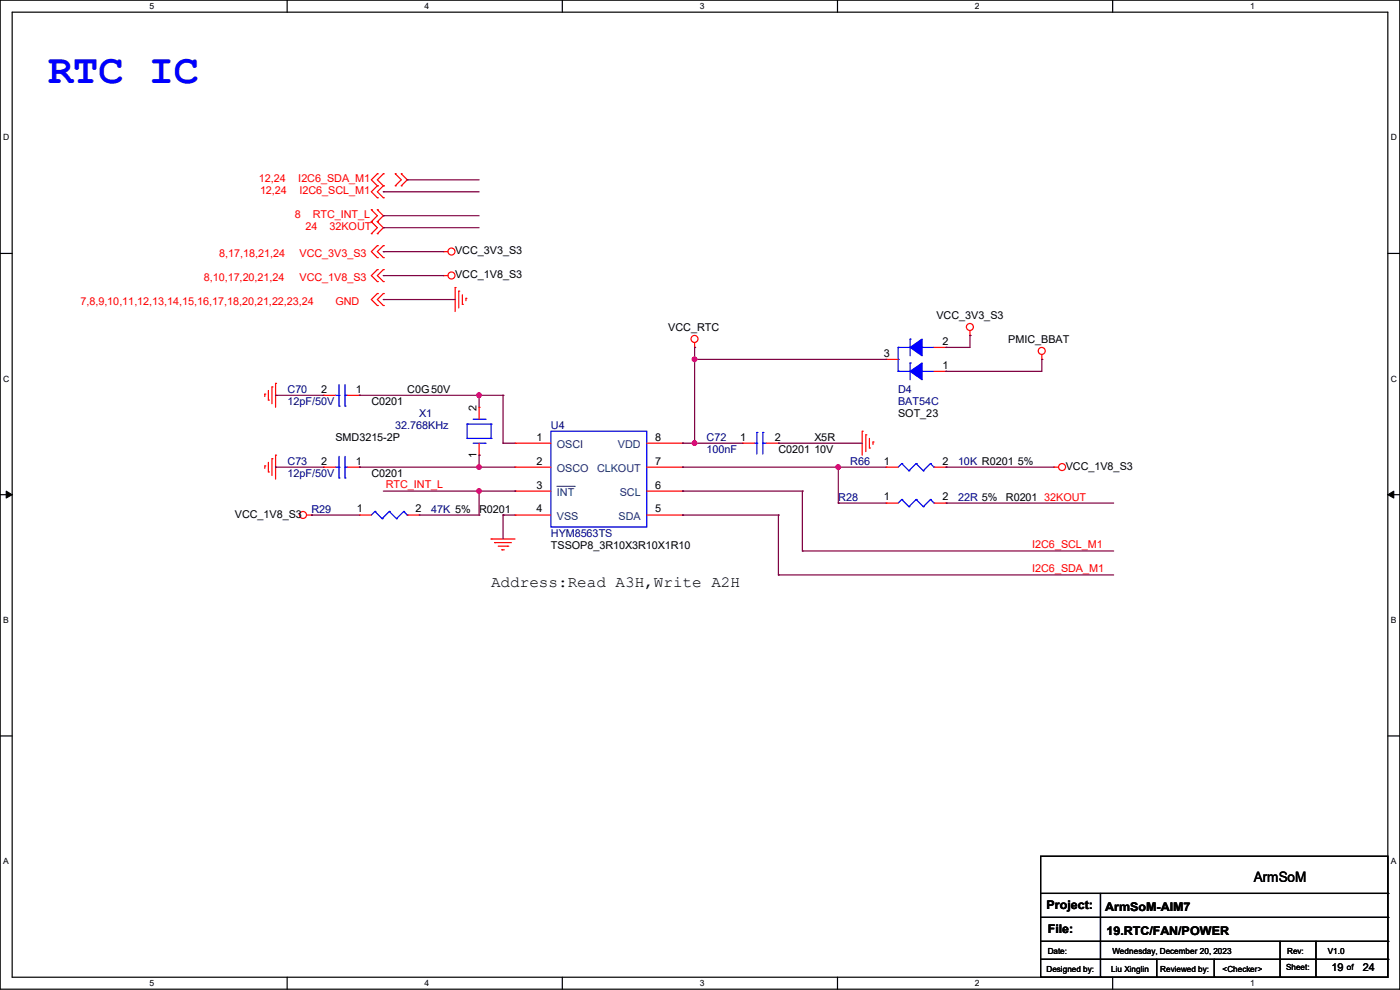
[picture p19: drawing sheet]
<svg xmlns="http://www.w3.org/2000/svg" width="297mm" height="210mm" viewBox="0 0 297 210" stroke-linecap="round" stroke-linejoin="round" font-family="sans-serif">
<defs><g id="words">
<text font-size="8.9" fill="#00f" x="10.2" y="17.6">RTC IC</text>
<text font-size="3.3" x="104.2" y="124.6">Address:Read A3H,Write A2H</text>
<text font-size="3" x="266" y="187.2">ArmSoM</text>
<g font-size="2.5">
<text x="222" y="192.9">Project:</text>
<text x="222.3" y="198">File:</text>
<text x="234.5" y="193.2">ArmSoM-AIM7</text>
<text x="234.7" y="198.2">19.RTC/FAN/POWER</text>
</g>
<g font-size="2.3" fill="#f00">
<text x="54.9" y="38.7">12,24</text>
<text x="55.2" y="41.2">12,24</text>
<text x="63.3" y="38.7">I2C6_SDA_M1</text>
<text x="63.5" y="41.2">I2C6_SCL_M1</text>
<text x="62.5" y="46.3">8</text>
<text x="66.3" y="46.3">RTC_INT_L</text>
<text x="64.8" y="48.9">24</text>
<text x="69.9" y="48.9">32KOUT</text>
<text x="43.2" y="59.5">8,10,17,20,21,24</text>
<text x="46.5" y="54.4">8,17,18,21,24</text>
<text x="63.5" y="54.4">VCC_3V3_S3</text>
<text x="63.5" y="59.5">VCC_1V8_S3</text>
<text x="17.1" y="64.6">7,8,9,10,11,12,13,14,15,16,17,18,20,21,22,23,24</text>
<text x="71.2" y="64.6">GND</text>
<text x="81.8" y="103.5">RTC_INT_L</text>
<text x="221.5" y="106.2">32KOUT</text>
<text x="219" y="116.2">I2C6_SCL_M1</text>
<text x="219" y="121.2">I2C6_SDA_M1</text>
</g>
<g font-size="2.3">
<text x="96.6" y="53.9">VCC_3V3_S3</text>
<text x="96.6" y="59">VCC_1V8_S3</text>
<text x="141.8" y="70.2">VCC_RTC</text>
<text x="198.7" y="67.6">VCC_3V3_S3</text>
<text x="187.5" y="75.7">3</text>
<text x="199.9" y="73.2">2</text>
<text x="213.9" y="72.7">PMIC_BBAT</text>
<text x="68.1" y="83.3">2</text>
<text x="75.5" y="83.3">1</text>
<text x="86.4" y="83.4">C0G50V</text>
<text x="199.9" y="78.2">1</text>
<text x="78.8" y="85.9">C0201</text>
<text x="101.1" y="87.2" transform="rotate(-90 101.1 87.2)">2</text>
<text x="190.5" y="88.5">SOT_23</text>
<text x="71.2" y="93.6">SMD3215-2P</text>
<text x="113.8" y="93.5">1</text>
<text x="139" y="93.5">8</text>
<text x="157" y="93.5">1</text>
<text x="164.4" y="93.5">2</text>
<text x="172.8" y="93.6">X5R</text>
<text x="68.1" y="98.6">2</text>
<text x="75.5" y="98.6">1</text>
<text x="78.8" y="101.2">C0201</text>
<text x="101.1" y="97.1" transform="rotate(-90 101.1 97.1)">1</text>
<text x="113.8" y="98.6">2</text>
<text x="139" y="98.6">7</text>
<text x="165.1" y="96.1">C0201</text>
<text x="172.8" y="96.1">10V</text>
<text x="187.5" y="98.6">1</text>
<text x="199.9" y="98.6">2</text>
<text x="226.1" y="99.7">VCC_1V8_S3</text>
<text x="113.8" y="103.6">3</text>
<text x="139" y="103.6">6</text>
<text x="187.5" y="106.2">1</text>
<text x="199.9" y="106.2">2</text>
<text x="213.4" y="106.3">R0201</text>
<text x="49.8" y="109.8">VCC_1V8_S3</text>
<text x="75.7" y="108.7">1</text>
<text x="88.2" y="108.7">2</text>
<text x="101.6" y="108.8">R0201</text>
<text x="113.8" y="108.7">4</text>
<text x="139" y="108.7">5</text>
<text x="116.9" y="116.4">TSSOP8_3R10X3R10X1R10</text>
<text x="282.5" y="206.1">19</text>
<text x="289.1" y="206.1">24</text>
</g>
<g font-size="2.3" fill="#000080">
<text x="61" y="83.4">C70</text>
<text x="190.5" y="83.4">D4</text>
<text x="61" y="85.9">12pF/50V</text>
<text x="88.9" y="88.5">X1</text>
<text x="190.5" y="85.9">BAT54C</text>
<text x="83.9" y="91">32.768KHz</text>
<text x="116.9" y="91">U4</text>
<text x="149.9" y="93.6">C72</text>
<text x="61" y="98.6">C73</text>
<text x="61" y="101.2">12pF/50V</text>
<text x="149.9" y="96.1">100nF</text>
<text x="180.4" y="98.6">R66</text>
<text x="203.2" y="98.6">10K R0201 5%</text>
<text x="177.8" y="106.3">R28</text>
<text x="203.3" y="106.3">22R 5%</text>
<text x="66.1" y="108.8">R29</text>
<text x="91.5" y="108.8">47K 5%</text>
<text x="116.9" y="113.9">HYM8563TS</text>
</g>
<g font-size="2.3" fill="#004080">
<text x="118.2" y="95.1">OSCI</text>
<text x="131.1" y="95.1">VDD</text>
<text x="118.2" y="100.2">OSCO</text>
<text x="126.7" y="100.2">CLKOUT</text>
<text x="118.2" y="105.2">INT</text>
<text x="131.5" y="105.2">SCL</text>
<text x="118.2" y="110.3">VSS</text>
<text x="131.2" y="110.3">SDA</text>
</g>
<g font-size="1.8">
<text x="31.7" y="1.9">5</text>
<text x="90.1" y="1.9">4</text>
<text x="148.5" y="1.9">3</text>
<text x="206.8" y="1.9">2</text>
<text x="265.2" y="1.9">1</text>
<text x=".7" y="29.8">D</text>
<text x="295.1" y="29.8">D</text>
<text x=".7" y="80.9">C</text>
<text x="295.1" y="80.9">C</text>
<text x=".7" y="132.1">B</text>
<text x="295.1" y="132.1">B</text>
<text x=".7" y="183.3">A</text>
<text x="295.1" y="183.3">A</text>
<text x="222.3" y="202.3">Date:</text>
<text x="236" y="202.3">Wednesday, December 20, 2023</text>
<text x="273.1" y="202.3">Rev:</text>
<text x="281.7" y="202.3">V1.0</text>
<text x="31.7" y="209.2">5</text>
<text x="90.1" y="209.2">4</text>
<text x="148.5" y="209.2">3</text>
<text x="206.8" y="209.2">2</text>
<text x="222" y="206.1">Designed by:</text>
<text x="235.7" y="206.1">Liu Xinglin</text>
<text x="246.2" y="206.1">Reviewed by:</text>
<text x="259.4" y="206.1">&lt;Checker&gt;</text>
<text x="265.2" y="209.2">1</text>
<text x="272.8" y="205.9">Sheet:</text>
<text x="285.7" y="205.9">of</text>
</g>
</g></defs>
<path d="M0 0h297v209.8h-297zM2.6 2.6h291.8v204.7h-291.8z" fill="none" stroke="#000" stroke-width=".25"/>
<g fill="#fff">
<path d="M31.7 .3h1v2h-1z"/>
<path d="M31.7 207.6h1v1.9h-1z"/>
</g>
<path d="M60.9 0v2.6M60.9 207.3v2.5" fill="none" stroke="#000" stroke-width=".25"/>
<g fill="#fff">
<path d="M90.1 .3h1v2h-1z"/>
<path d="M90.1 207.6h1v1.9h-1z"/>
</g>
<path d="M119.3 0v2.6M119.3 207.3v2.5" fill="none" stroke="#000" stroke-width=".25"/>
<g fill="#fff">
<path d="M148.5 .3h.9v2h-.9z"/>
<path d="M148.5 207.6h.9v1.9h-.9z"/>
</g>
<path d="M177.7 0v2.6M177.7 207.3v2.5" fill="none" stroke="#000" stroke-width=".25"/>
<g fill="#fff">
<path d="M206.8 .3h1v2h-1z"/>
<path d="M206.8 207.6h1v1.9h-1z"/>
</g>
<path d="M236.1 0v2.6M236.1 207.3v2.5" fill="none" stroke="#000" stroke-width=".25"/>
<g fill="#fff">
<path d="M265.2 .3h1v2h-1z"/>
<path d="M265.2 207.6h1v1.9h-1z"/>
<path d="M.7 28.2h1.2v1.9h-1.2z"/>
<path d="M295.1 28.2h1.2v1.9h-1.2z"/>
<path d="M.7 79.3h1.2v2h-1.2z"/>
<path d="M295.1 79.3h1.2v2h-1.2z"/>
</g>
<path d="M0 53.8h2.6M294.4 53.8h2.6" fill="none" stroke="#000" stroke-width=".25"/>
<g fill="#fff">
<path d="M.7 130.5h1.2v2h-1.2z"/>
<path d="M295.1 130.5h1.1v2h-1.1z"/>
</g>
<path d="M0 104.9h2.6M294.4 104.9h2.6" fill="none" stroke="#000" stroke-width=".25"/>
<path d="M1.3 104.2l1.3 .7-1.3 .8zM294.4 104.9l1.3-.7v1.5z" fill="#000" stroke="#000" stroke-width=".21"/>
<g fill="#fff">
<path d="M.7 181.7h1.2v2h-1.2z"/>
<path d="M295.1 181.7h1.1v2h-1.1z"/>
</g>
<g fill="none" stroke="#000" stroke-width=".25">
<path d="M0 156.1h2.6M294.4 156.1h2.6M220.8 181.7h73.6v25.6h-73.6zM220.8 189.5h73.6M220.8 194.6h73.6M220.8 199.7h73.6M233.5 189.5v17.8M271.6 199.7v7.6M279.2 199.7v7.6M294.4 189.5h.1M294.4 194.6h.1M294.4 199.7h.1"/>
<path d="M220.8 203.5h73.6M233.5 207.3h.1M245.4 207.3h.1M245.4 203.5v3.8M257.6 207.3h.1M257.6 203.5v3.8M271.6 207.3h.1M279.2 207.3h.1M294.4 203.5h.1"/>
</g>
<g fill="none" stroke="#f00" stroke-width=".25">
<path d="M80.1 39.4h.1M80.1 36.9h.1M80.1 39.4l-1.3 1.3 1.3 1.3M80.1 36.9l-1.3 1.2 1.3 1.3M81.3 39.4h.1M81.3 36.9h.1M81.3 39.4l-1.2 1.3 1.2 1.3M81.3 36.9l-1.2 1.2 1.2 1.3M83.9 39.4h.1M83.9 36.9h.1M83.9 36.9l1.2 1.2-1.2 1.3M85.1 36.9h.1"/>
<path d="M85.1 39.4h.1M85.1 36.9l1.3 1.2-1.3 1.3M78.8 47h.1M78.8 44.5h.1M78.8 49.6h.1M78.8 44.5l1.3 1.3-1.3 1.2M78.8 47l1.3 1.3-1.3 1.3M80.1 44.5h.1M80.1 47h.1M80.1 49.6h.1M80.1 42h.1M80.1 54.7h.1"/>
<path d="M80.1 52.1h.1M80.1 59.7h.1M80.1 57.2h.1M80.1 44.5l1.2 1.3-1.2 1.2M80.1 47l1.2 1.3-1.2 1.3M80.1 52.1l-1.3 1.3 1.3 1.3M80.1 57.2l-1.3 1.3 1.3 1.2M81.3 42h.1M81.3 54.7h.1M81.3 52.1h.1M81.3 59.7h.1M81.3 57.2h.1"/>
<path d="M81.3 52.1l-1.2 1.3 1.2 1.3M81.3 57.2l-1.2 1.3 1.2 1.2M94 53.4h.1M94 58.5h.1M94 53.4h1M94 58.5h1M80.1 64.8h.1M80.1 62.3h.1M80.1 62.3l-1.3 1.2 1.3 1.3M81.3 64.8h.1M81.3 62.3h.1M81.3 62.3l-1.2 1.2 1.2 1.3"/>
<path d="M96.6 61h.1M96.6 61v5.1M97.3 61.8h.1M97.3 61.8v3.5M98.1 64.6h.1M98.1 62.5v2.1M98.8 63.3h.1M98.8 63.3v.5M147.4 73.7h.1M147.4 72.7v1M188 76.2h.1M188 76.2h2.5"/>
<path d="M198.2 78.8h2.5M198.2 73.7h2.5M200.7 78.8h.1M200.7 73.7h.1M205.8 71.2h.1M205.8 70.1v1.1M221 76.2h.1M221 75.2v1M56.2 83.6h.1M56.2 98.8h.1M56.2 83.6v.5M56.2 98.8v.6"/>
<path d="M56.9 84.9h.1M56.9 82.8v2.1M56.9 98.1v2M57.7 82.1h.1M57.7 97.3h.1M57.7 82.1v3.5M57.7 97.3v3.6M58.5 81.3h.1M58.5 96.6h.1M58.5 81.3v5.1M58.5 96.6v5M68.6 99.1h.1"/>
<path d="M68.6 83.9h.1M68.6 99.1h2.6M68.6 83.9h2.6M73.7 99.1h2.5M73.7 83.9h2.5M76.2 99.1h.1M76.2 83.9h.1M101.6 96.6h.1M101.6 86.4h.1M101.6 86.4v2.5M101.6 94v2.6M109.3 94h.1"/>
<path d="M109.3 99.1h.1M109.3 99.1h7.6M109.3 94h7.6M137.2 99.1h7.6M137.2 94h7.6M144.8 99.1h.1M144.8 94h.1M157.5 94h.1M157.5 94h2.6M162.6 94h2.5M165.1 94h.1M182.9 91.5h.1"/>
<path d="M182.9 91.5v5.1M183.7 92.2h.1M183.7 92.2v3.6M184.4 95h.1M184.4 93v2M185.2 93.8h.1M185.2 93.8v.5M188 99.1h.1M188 99.1h2.5M198.2 99.1h2.5M200.7 99.1h.1M223.6 99.1h.1"/>
<path d="M223.6 99.1h1M56.9 100.1h.1M65.1 109.3h1M66.1 109.3h.1M76.2 109.3h.1M76.2 109.3h2.6M86.4 109.3h2.5M88.9 109.3h.1M104.2 114.3h.1M104.2 114.3h5.1M104.9 115.1h.1M104.9 115.1h3.6"/>
<path d="M105.7 115.9h2M106.5 116.6h.1M106.5 116.6h.5M107.7 115.9h.1M109.3 104.2h.1M109.3 109.3h.1M109.3 109.3h7.6M109.3 104.2h7.6M137.2 109.3h7.6M137.2 104.2h7.6M144.8 109.3h.1M144.8 104.2h.1"/>
<path d="M188 106.7h.1M188 106.7h2.5M198.2 106.7h2.5M200.7 106.7h.1"/>
<circle cx="95.8" cy="53.4" r=".74"/>
<circle cx="95.8" cy="58.4" r=".74"/>
<circle cx="147.3" cy="71.9" r=".74"/>
<circle cx="205.8" cy="69.4" r=".74"/>
<circle cx="221" cy="74.4" r=".74"/>
<circle cx="225.3" cy="99.1" r=".74"/>
<circle cx="64.3" cy="109.2" r=".74"/>
</g>
<g fill="none" stroke="#00f" stroke-width=".25">
<path d="M190.5 78.8h.1M190.5 73.7h.1M190.5 76.2h.1M190.5 78.8h2.6M190.5 73.7h2.6M190.5 73.7v5.1M193.1 77h.1M193.1 71.9h.1M193.1 71.9v3.6M193.1 77v3.6M195.6 78.8h.1M195.6 73.7h.1"/>
<path d="M195.6 78.8h2.6M195.6 73.7h2.6M71.2 99.1h.7M71.2 83.9h.7M71.9 99.1h.1M71.9 86.1h.1M71.9 83.9h.1M71.9 81.6v4.5M71.9 96.8v4.6M73.2 99.1h.1M73.2 83.9h.1M73.2 86.1h.1"/>
<path d="M73.2 99.1h.5M73.2 81.6v4.5M73.2 96.8v4.6M73.2 83.9h.5M99.1 90h.1M99.1 93h.1M99.1 93h5.1M99.1 90h5.1M99.1 90v3M100.4 94h2.5M100.4 88.9h2.5M102.9 94h.1"/>
<path d="M102.9 88.9h.1M104.2 93h.1M104.2 90h.1M104.2 90v3M116.9 91.5h20.3v20.3h-20.3zM160.1 94h.5M160.6 94h.1M160.6 91.7h.1M160.6 91.7v4.6M161.8 91.7h.1M161.8 94h.1M161.8 94h.8"/>
<path d="M161.8 91.7v4.6M191.3 98.3h.1M191.3 98.3l-.8 .8M191.3 98.3l1.5 1.6M192.8 99.9h.1M194.4 98.3h.1M194.4 98.3l-1.6 1.6M194.4 98.3l1.5 1.6M195.9 99.9h.1M197.4 98.3h.1M197.4 98.3l-1.5 1.6M197.4 98.3l.8 .8"/>
<path d="M198.2 99.1h.1M71.9 101.4h.1M73.2 101.4h.1M79.5 108.5h.1M79.5 108.5l-.7 .8M79.5 108.5l1.6 1.5M81.1 110h.1M82.6 108.5h.1M82.6 108.5l-1.5 1.5M82.6 108.5l1.5 1.5M84.1 110h.1M85.6 108.5h.1"/>
<path d="M85.6 108.5l-1.5 1.5M85.6 108.5l.8 .8M86.4 109.3h.1M191.3 106h.1M191.3 106l-.8 .7M191.3 106l1.5 1.5M192.8 107.5h.1M194.4 106h.1M194.4 106l-1.6 1.5M194.4 106l1.5 1.5M195.9 107.5h.1M197.4 106h.1"/>
<path d="M197.4 106l-1.5 1.5M197.4 106l.8 .7M198.2 106.7h.1"/>
</g>
<path d="M118.2 103.2h3.6M121.8 103.2h.1" fill="none" stroke="#004080" stroke-width=".21"/>
<g fill="#00f" stroke="#00f" stroke-width=".25">
<path d="M193.1 78.8l2.5-1.8v3.6z" fill-rule="evenodd"/>
<path d="M193.1 73.7l2.5-1.8v3.6z" fill-rule="evenodd"/>
</g>
<g fill="none" stroke="#800040" stroke-width=".25">
<path d="M86.4 38.1h.1M86.4 38.1h15.2M81.3 45.8h.1M81.3 48.3h.1M81.3 40.7h.1M81.3 53.4h.1M81.3 58.5h.1M81.3 45.8h20.3M81.3 48.3h20.3M81.3 40.7h20.3M81.3 53.4h12.7M81.3 58.5h12.7"/>
<path d="M81.3 63.5h.1M81.3 63.5h15.3M147.4 73.7h.1M147.4 76.2h.1M147.4 73.7v20.3M147.4 76.2h40.6M200.7 78.8h.1M200.7 73.7h.1M205.8 71.2h.1M205.8 71.2v2.5h-5.1M221 76.2h.1M221 76.2v2.6h-20.3"/>
<path d="M58.5 83.9h.1M58.5 99.1h.1M58.5 99.1h10.1M58.5 83.9h10.1M76.2 83.9h.1M76.2 99.1h.1M76.2 99.1h33.1M76.2 83.9h30.5M101.6 96.6h.1M101.6 99.1h.1M101.6 83.9h.1M101.6 83.9v2.5"/>
<path d="M101.6 96.6v2.5M106.7 94h.1M106.7 83.9h.1M106.7 94h2.6M106.7 83.9v10.1M144.8 99.1h.1M144.8 94h.1M144.8 99.1h43.2M144.8 94h12.7M147.4 94h.1M165.1 94h.1M165.1 94h17.8"/>
<path d="M177.8 99.1h.1M177.8 99.1v7.6M200.7 99.1h.1M200.7 99.1h22.9M66.1 109.3h.1M66.1 109.3h10.1M81.3 104.2h28M88.9 109.3h12.7M101.6 104.2h.1M101.6 109.3h.1M101.6 104.2v5.1M106.7 109.3h.1"/>
<path d="M106.7 109.3h2.6M106.7 109.3v5M109.3 104.2h.1M144.8 104.2h.1M144.8 109.3h.1M144.8 104.2h25.4M144.8 109.3h20.3M165.1 109.3h.1M165.1 109.3v12.7M170.2 116.9h.1M170.2 104.2h.1M170.2 116.9h66.1"/>
<path d="M170.2 104.2v12.7M177.8 106.7h.1M177.8 106.7h10.2M200.7 106.7h.1M200.7 106.7h35.6M165.1 122h.1M165.1 122h71.2"/>
</g>
<g fill="#f0f" stroke="#f0f" stroke-width=".25">
<circle cx="177.8" cy="99.1" r=".49"/>
<circle cx="101.6" cy="83.8" r=".49"/>
<circle cx="147.3" cy="94" r=".49"/>
<circle cx="147.3" cy="76.2" r=".49"/>
<circle cx="101.6" cy="99.1" r=".49"/>
<circle cx="101.6" cy="104.2" r=".49"/>
</g>
<use href="#words"/>
</svg>
